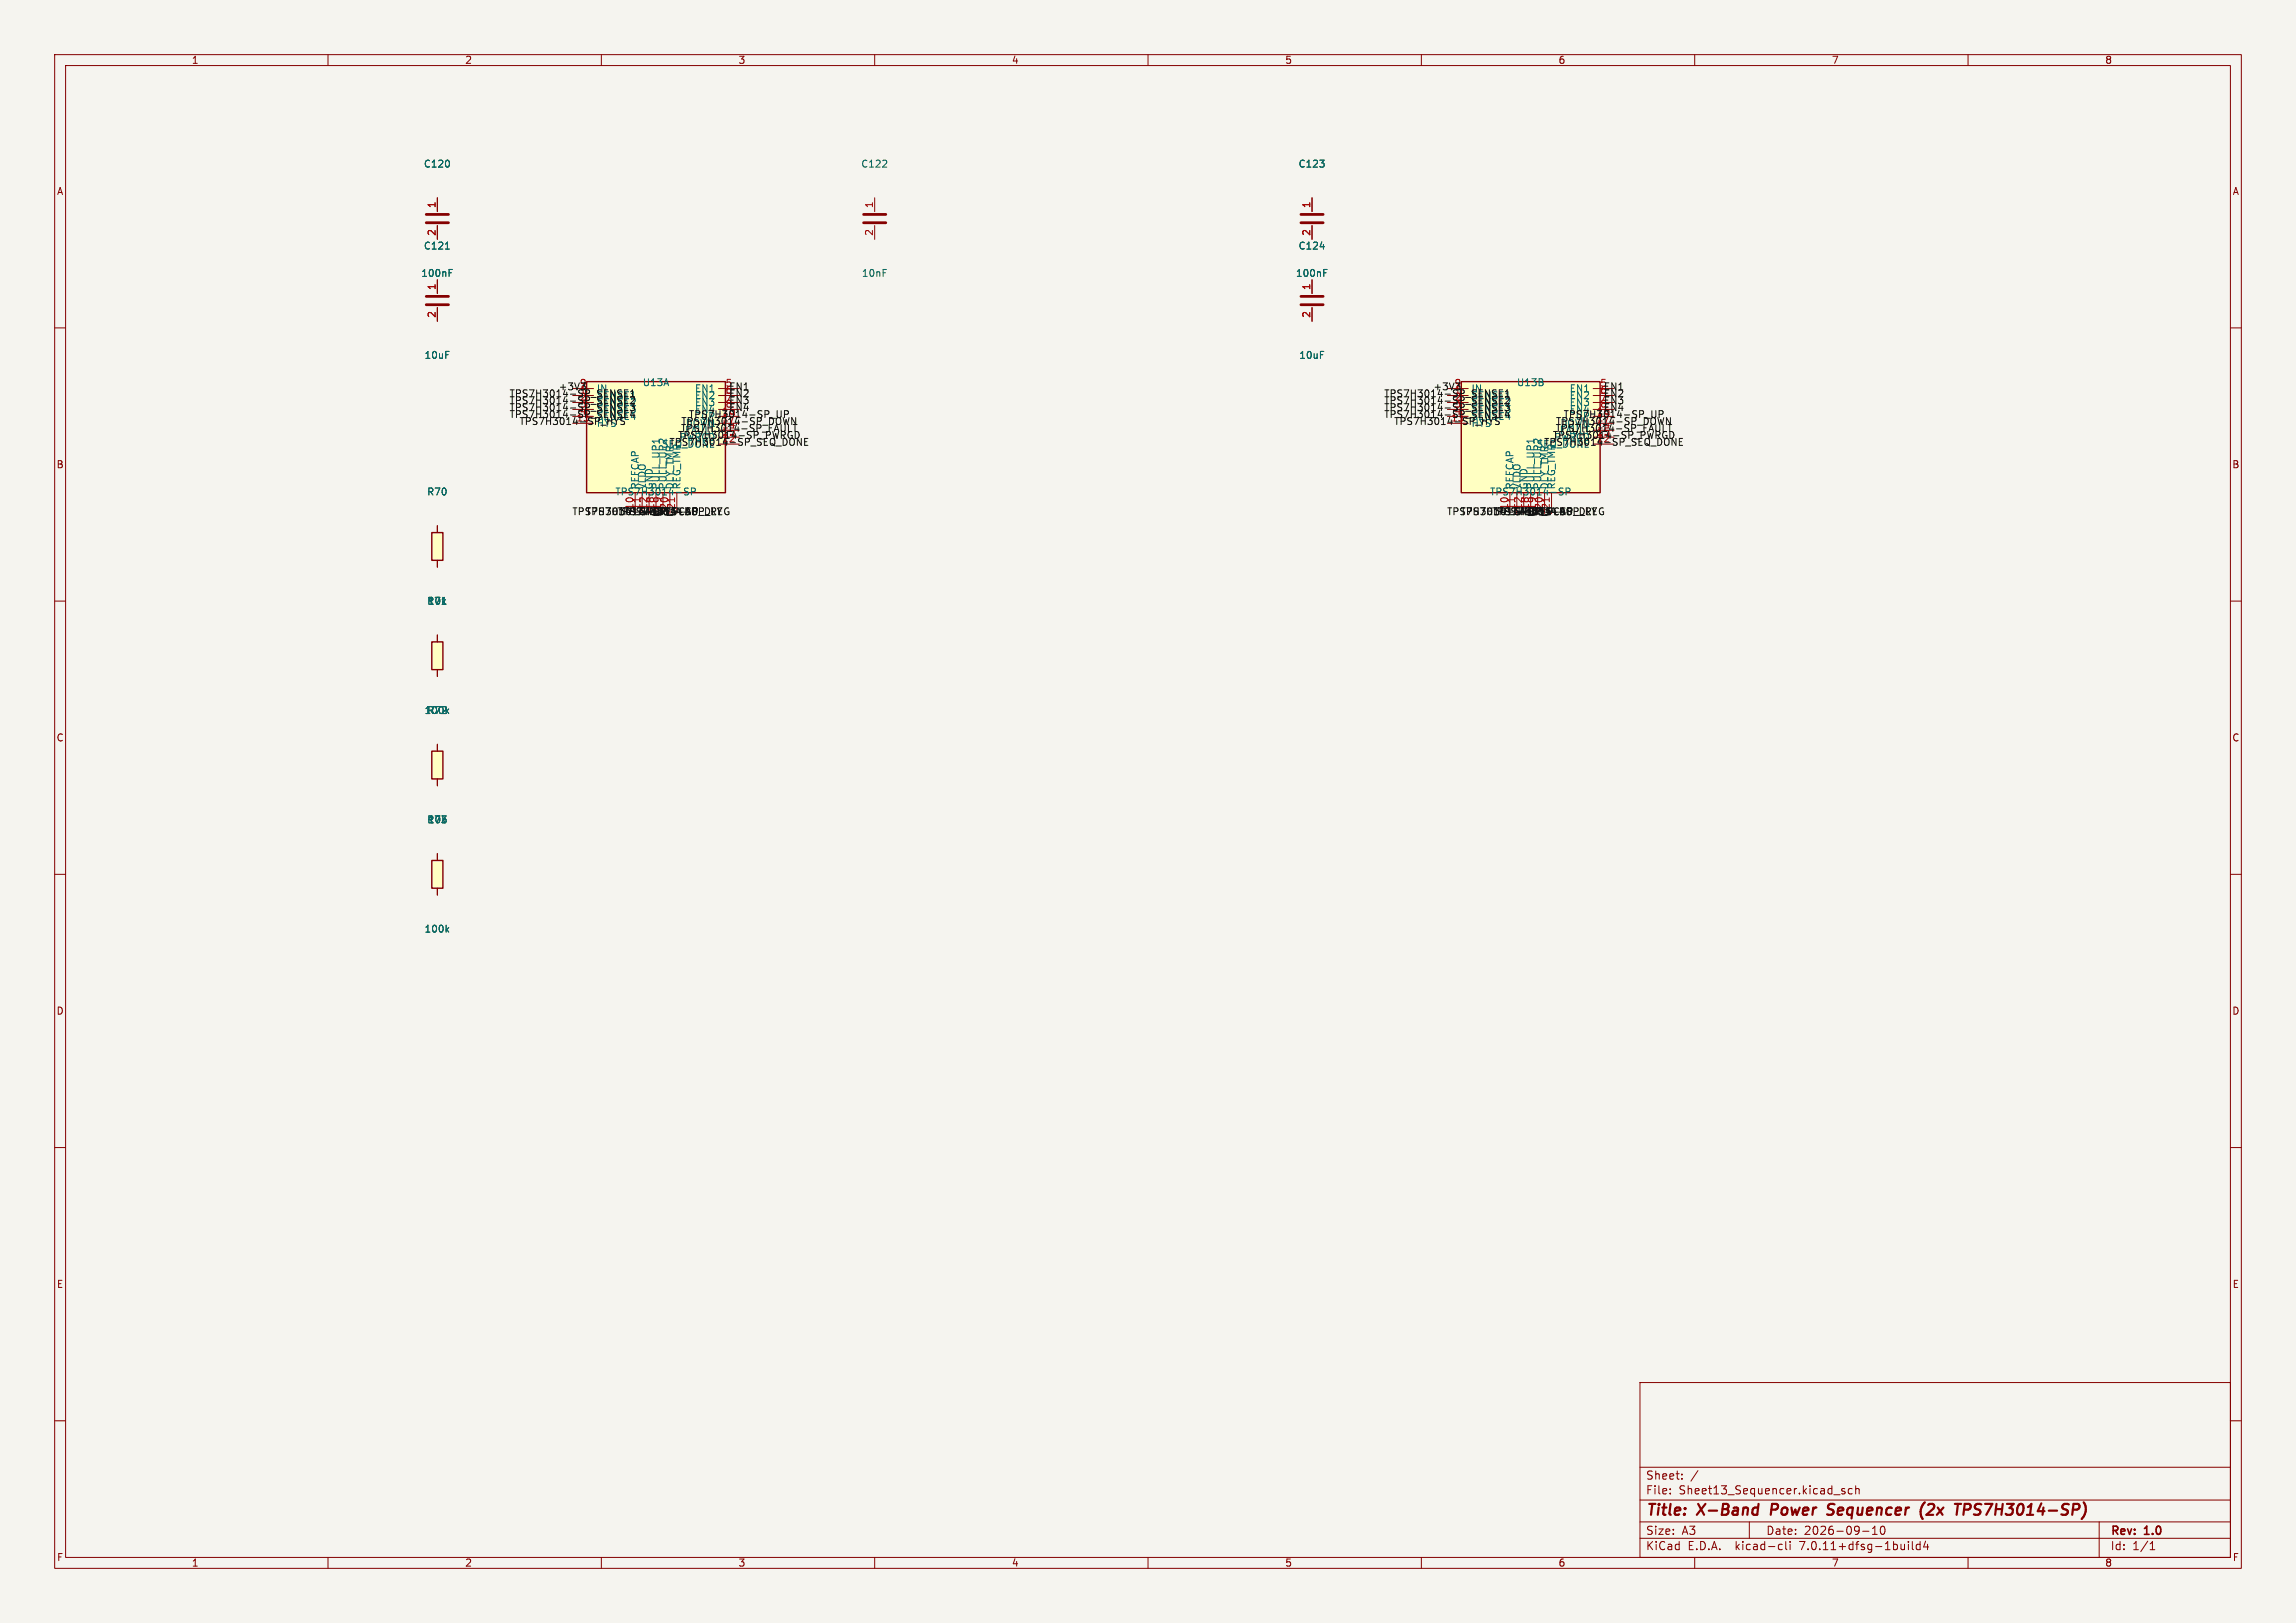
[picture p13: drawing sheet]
<svg xmlns="http://www.w3.org/2000/svg" width="420mm" height="297mm" viewBox="0 0 420 297" stroke-linecap="round" stroke-linejoin="round" font-family="sans-serif">
<defs><g id="words">
<g font-size="2.8" fill="#840000">
<text x="301" y="277.9">Title:</text>
<text x="310.6" y="277.9">X-Band</text>
<text x="324.8" y="277.9">Power</text>
<text x="336" y="277.9">Sequencer</text>
<text x="353.7" y="277.9">(2x</text>
<text x="360.9" y="277.9">TPS7H3014-SP)</text>
</g>
<g font-size="2.1" fill="#840000">
<text x="301" y="273.7">File:</text>
<text x="301" y="271">Sheet:</text>
<text x="307.1" y="273.7">Sheet13_Sequencer.kicad_sch</text>
<text x="301" y="281.1">Size:</text>
<text x="307.6" y="281.1">A3</text>
<text x="323" y="281.1">Date:</text>
<text x="330" y="281.1">2026-09-10</text>
<text x="386" y="281.3">Rev:</text>
<text x="392.4" y="281.3">1.0</text>
<text x="301" y="283.9">KiCad</text>
<text x="308.7" y="283.9">E.D.A.</text>
<text x="317.6" y="283.9">kicad-cli</text>
<text x="329.5" y="283.9">7.0.11+dfsg-1build4</text>
<text x="386" y="283.9">Id:</text>
<text x="390.1" y="283.9">1/1</text>
</g>
<g font-size="1.8" fill="#840000">
<text x="35" y="11.9">1</text>
<text x="85" y="11.9">2</text>
<text x="135" y="11.9">3</text>
<text x="185" y="11.9">4</text>
<text x="235" y="11.9">5</text>
<text x="285" y="11.9">6</text>
<text x="335" y="11.9">7</text>
<text x="385" y="11.9">8</text>
<text x="10.3" y="35.9">A</text>
<text x="408.3" y="35.9">A</text>
<text x="10.3" y="85.9">B</text>
<text x="408.2" y="85.9">B</text>
<text x="10.3" y="135.9">C</text>
<text x="408.2" y="135.9">C</text>
<text x="10.3" y="185.9">D</text>
<text x="408.2" y="185.9">D</text>
<text x="10.3" y="235.9">E</text>
<text x="408.3" y="235.9">E</text>
<text x="10.3" y="285.9">F</text>
<text x="35" y="286.9">1</text>
<text x="85" y="286.9">2</text>
<text x="135" y="286.9">3</text>
<text x="185" y="286.9">4</text>
<text x="235" y="286.9">5</text>
<text x="285" y="286.9">6</text>
<text x="335" y="286.9">7</text>
<text x="385" y="286.9">8</text>
<text x="408.3" y="285.9">F</text>
</g>
<g font-size="1.8" fill="#006464">
<text x="77.4" y="30.9">C120</text>
<text x="157.4" y="30.9">C122</text>
<text x="237.4" y="30.9">C123</text>
<text x="77.4" y="45.9">C121</text>
<text x="237.4" y="45.9">C124</text>
<text x="77" y="50.9">100nF</text>
<text x="157.6" y="50.9">10nF</text>
<text x="237" y="50.9">100nF</text>
<text x="77.6" y="65.9">10uF</text>
<text x="237.6" y="65.9">10uF</text>
<text x="117.5" y="70.9">U13A</text>
<text x="127" y="72">EN1</text>
<text x="277.4" y="70.9">U13B</text>
<text x="287" y="72">EN1</text>
<text x="127" y="73.2">EN2</text>
<text x="127" y="74.5">EN3</text>
<text x="287" y="73.2">EN2</text>
<text x="287" y="74.5">EN3</text>
<text x="117.1" y="89.7" transform="rotate(-90 117.1 89.7)">REFCAP</text>
<text x="118.3" y="89.7" transform="rotate(-90 118.3 89.7)">VLDO</text>
<text x="119.6" y="89.7" transform="rotate(-90 119.6 89.7)">GND</text>
<text x="120.9" y="89.7" transform="rotate(-90 120.9 89.7)">PULL_UP1</text>
<text x="122.1" y="89.7" transform="rotate(-90 122.1 89.7)">PULL_UP2</text>
<text x="277.1" y="89.7" transform="rotate(-90 277.1 89.7)">REFCAP</text>
<text x="278.3" y="89.7" transform="rotate(-90 278.3 89.7)">VLDO</text>
<text x="279.6" y="89.7" transform="rotate(-90 279.6 89.7)">GND</text>
<text x="280.9" y="89.7" transform="rotate(-90 280.9 89.7)">PULL_UP1</text>
<text x="282.1" y="89.7" transform="rotate(-90 282.1 89.7)">PULL_UP2</text>
<text x="78.1" y="90.9">R70</text>
<text x="112.5" y="90.9">TPS7H3014-SP</text>
<text x="272.5" y="90.9">TPS7H3014-SP</text>
<text x="78.1" y="110.9">R71</text>
<text x="78.2" y="110.9">10k</text>
<text x="78.1" y="130.9">R72</text>
<text x="78.2" y="150.9">10k</text>
<text x="77.6" y="170.9">100k</text>
</g>
<g font-size="1.8" fill="#a90000">
<text x="79.7" y="38.2" transform="rotate(-90 79.7 38.2)">1</text>
<text x="159.7" y="38.2" transform="rotate(-90 159.7 38.2)">1</text>
<text x="239.7" y="38.2" transform="rotate(-90 239.7 38.2)">1</text>
<text x="79.7" y="43.2" transform="rotate(-90 79.7 43.2)">2</text>
<text x="159.7" y="43.2" transform="rotate(-90 159.7 43.2)">2</text>
<text x="239.7" y="43.2" transform="rotate(-90 239.7 43.2)">2</text>
<text x="79.7" y="53.2" transform="rotate(-90 79.7 53.2)">1</text>
<text x="239.7" y="53.2" transform="rotate(-90 239.7 53.2)">1</text>
<text x="79.7" y="58.2" transform="rotate(-90 79.7 58.2)">2</text>
<text x="239.7" y="58.2" transform="rotate(-90 239.7 58.2)">2</text>
</g>
<g font-size="1.8" fill="#0f0f0f">
<text x="102.1" y="71.6">+3V3</text>
<text x="106" y="70.9">9</text>
<text x="109.1" y="72">IN</text>
<text x="132.6" y="70.9">5</text>
<text x="133.3" y="71.6">EN1</text>
<text x="262.1" y="71.6">+3V3</text>
<text x="266" y="70.9">9</text>
<text x="269.1" y="72">IN</text>
<text x="292.6" y="70.9">5</text>
<text x="293.3" y="71.6">EN1</text>
<text x="93.1" y="75.4">TPS7H3014-SP_SENSE3</text>
<text x="93.1" y="72.9">TPS7H3014-SP_SENSE1</text>
<text x="93.1" y="74.2">TPS7H3014-SP_SENSE2</text>
<text x="94.9" y="78">TPS7H3014-SP_HYS</text>
<text x="105.4" y="77.2">13</text>
<text x="106" y="72.1">1</text>
<text x="106" y="73.4">2</text>
<text x="106" y="74.7">3</text>
<text x="106" y="75.9">4</text>
<text x="109.1" y="73.2">SENSE1</text>
<text x="109.1" y="74.5">SENSE2</text>
<text x="109.1" y="75.8">SENSE3</text>
<text x="109.1" y="77.1">SENSE4</text>
<text x="124.5" y="78">TPS7H3014-SP_DOWN</text>
<text x="125.9" y="76.7">TPS7H3014-SP_UP</text>
<text x="127" y="75.8">EN4</text>
<text x="128.1" y="77.1">UP</text>
<text x="132" y="75.9">16</text>
<text x="132" y="77.2">17</text>
<text x="132.6" y="72.1">6</text>
<text x="132.6" y="73.4">7</text>
<text x="132.6" y="74.7">8</text>
<text x="133.3" y="72.9">EN2</text>
<text x="133.3" y="74.2">EN3</text>
<text x="133.3" y="75.4">EN4</text>
<text x="253.1" y="72.9">TPS7H3014-SP_SENSE1</text>
<text x="253.1" y="74.2">TPS7H3014-SP_SENSE2</text>
<text x="253.1" y="75.4">TPS7H3014-SP_SENSE3</text>
<text x="254.9" y="78">TPS7H3014-SP_HYS</text>
<text x="265.4" y="77.2">13</text>
<text x="266" y="72.1">1</text>
<text x="266" y="73.4">2</text>
<text x="266" y="74.7">3</text>
<text x="266" y="75.9">4</text>
<text x="269.1" y="73.2">SENSE1</text>
<text x="269.1" y="74.5">SENSE2</text>
<text x="269.1" y="75.8">SENSE3</text>
<text x="269.1" y="77.1">SENSE4</text>
<text x="284.5" y="78">TPS7H3014-SP_DOWN</text>
<text x="285.9" y="76.7">TPS7H3014-SP_UP</text>
<text x="287" y="75.8">EN4</text>
<text x="288.1" y="77.1">UP</text>
<text x="292" y="75.9">16</text>
<text x="292" y="77.2">17</text>
<text x="292.6" y="72.1">6</text>
<text x="292.6" y="73.4">7</text>
<text x="292.6" y="74.7">8</text>
<text x="293.3" y="72.9">EN2</text>
<text x="293.3" y="74.2">EN3</text>
<text x="293.3" y="75.4">EN4</text>
<text x="109.1" y="78.3">HYS</text>
<text x="121" y="82.1">SEQ_DONE</text>
<text x="122.3" y="81.8">TPS7H3014-SP_SEQ_DONE</text>
<text x="124" y="80.5">TPS7H3014-SP_PWRGD</text>
<text x="124.2" y="80.9">PWRGD 22</text>
<text x="124.5" y="79.2">TPS7H3014-SP_FAULT</text>
<text x="125.2" y="79.6">FAULT 15</text>
<text x="125.3" y="78.3">DOWN 14</text>
<text x="269.1" y="78.3">HYS</text>
<text x="281" y="82.1">SEQ_DONE</text>
<text x="282.3" y="81.8">TPS7H3014-SP_SEQ_DONE</text>
<text x="283.9" y="80.5">TPS7H3014-SP_PWRGD</text>
<text x="284.2" y="80.9">PWRGD 22</text>
<text x="284.5" y="79.2">TPS7H3014-SP_FAULT</text>
<text x="285.2" y="79.6">FAULT 15</text>
<text x="285.3" y="78.3">DOWN 14</text>
<text x="123.4" y="89.7" transform="rotate(-90 123.4 89.7)">DLY_TMR</text>
<text x="124.7" y="89.7" transform="rotate(-90 124.7 89.7)">REG_TMR</text>
<text x="283.4" y="89.7" transform="rotate(-90 283.4 89.7)">DLY_TMR</text>
<text x="284.7" y="89.7" transform="rotate(-90 284.7 89.7)">REG_TMR</text>
<text x="107.1" y="94.5">TPS7H3014-SP_VLDO</text>
<text x="112.8" y="94.5">TPS7H3014-SP_DLY</text>
<text x="113.9" y="94.5">TPS7H3014-SP_REG</text>
<text x="115.9" y="93.4" transform="rotate(-90 115.9 93.4)">10</text>
<text x="116.7" y="94.5">GND</text>
<text x="117.2" y="93.4" transform="rotate(-90 117.2 93.4)">11</text>
<text x="118.5" y="93.4" transform="rotate(-90 118.5 93.4)">12</text>
<text x="118.6" y="94.5">+3V3</text>
<text x="119.7" y="93.4" transform="rotate(-90 119.7 93.4)">18</text>
<text x="121" y="93.4" transform="rotate(-90 121 93.4)">19</text>
<text x="122.3" y="93.4" transform="rotate(-90 122.3 93.4)">20</text>
<text x="123.6" y="93.4" transform="rotate(-90 123.6 93.4)">21</text>
<text x="267.1" y="94.5">TPS7H3014-SP_VLDO</text>
<text x="272.8" y="94.5">TPS7H3014-SP_DLY</text>
<text x="273.9" y="94.5">TPS7H3014-SP_REG</text>
<text x="275.9" y="93.4" transform="rotate(-90 275.9 93.4)">10</text>
<text x="276.7" y="94.5">GND</text>
<text x="277.2" y="93.4" transform="rotate(-90 277.2 93.4)">11</text>
<text x="277.4" y="94.5">+3V3</text>
<text x="278.5" y="93.4" transform="rotate(-90 278.5 93.4)">12</text>
<text x="279.7" y="93.4" transform="rotate(-90 279.7 93.4)">18</text>
<text x="281" y="93.4" transform="rotate(-90 281 93.4)">19</text>
<text x="282.3" y="93.4" transform="rotate(-90 282.3 93.4)">20</text>
<text x="283.6" y="93.4" transform="rotate(-90 283.6 93.4)">21</text>
</g>
</g></defs>
<path d="M0 0h420v297h-420z" fill="#f5f4ef" stroke="#f5f4ef" stroke-width=".18"/>
<g fill="none" stroke="#840000" stroke-width=".18">
<path d="M10 10h400v277h-400zM12 12h396v273h-396zM60 10v2M110 10v2M160 10v2M210 10v2M260 10v2M310 10v2M360 10v2M80 36.2v2.5M160 36.2v2.5M240 36.2v2.5"/>
<path d="M10 60h2M80 41.3v2.5M80 51.2v2.5M80 56.3v2.5M160 41.3v2.5M240 41.3v2.5M240 51.2v2.5M240 56.3v2.5M408 60h2M104.8 72.4h3.8M104.8 77.5h3.8M104.8 76.2h3.8"/>
<path d="M104.8 73.7h3.8M104.8 74.9h3.8M104.8 71.1h3.8M131.4 72.4h3.8M131.4 77.5h3.8M131.4 78.7h3.8M131.4 76.2h3.8M131.4 73.7h3.8M131.4 74.9h3.8M131.4 71.1h3.8M264.8 72.4h3.8M264.8 77.5h3.8"/>
<path d="M264.8 76.2h3.8M264.8 73.7h3.8M264.8 74.9h3.8M264.8 71.1h3.8M291.4 72.4h3.8M291.4 77.5h3.8M291.4 78.7h3.8M291.4 76.2h3.8M291.4 73.7h3.8M291.4 74.9h3.8M291.4 71.1h3.8M80 96.2v1.3"/>
<path d="M116.2 90.2v3.8M117.5 90.2v3.8M118.7 90.2v3.8M120 90.2v3.8M121.3 90.2v3.8M122.5 90.2v3.8M123.8 90.2v3.8M131.4 80h3.8M131.4 81.3h3.8M276.2 90.2v3.8M277.5 90.2v3.8M278.7 90.2v3.8"/>
<path d="M280 90.2v3.8M281.3 90.2v3.8M282.5 90.2v3.8M283.8 90.2v3.8M291.4 80h3.8M291.4 81.3h3.8M10 110h2M80 102.5v1.3M80 116.2v1.3M408 110h2M80 122.5v1.3M80 136.2v1.3"/>
<path d="M10 160h2M80 142.5v1.3M80 156.2v1.3M408 160h2M80 162.5v1.3M10 210h2M408 210h2M10 260h2M300 253h108v32h-108zM408 260h2M300 278.5h108M300 274.5h108"/>
<path d="M300 268.5h108M305.5 273.2v.2M305.5 272.5v.1M307.7 270.5v.2M307.7 269.8v.1M310.6 269.1l-1.3 1.9M320 278.5v3M335.4 273.5h1.2M337.4 272.5l-.3-.1-.2 .2v.2l.5 .2v.3h-.5M338.8 272.5l-.4-.1-.3 .3v.4l.1 .2h.6M339.4 272.5l.3-.1 .3 .1 .1 .9M339.4 271.9v1.5"/>
<path d="M342.5 279.7l.4-.4v1.5M344.1 279.4a.81 .81 0 0 0 .3 1.4l.3-.2 .1-.4-.1-.8M384 278.5v6.5M60 285v2M110 285v2M160 285v2M210 285v2M260 285v2M300 281.5h108M310 285v2M325.6 282.6l.4 .1M326 283.5l-.4 .1"/>
<path d="M326.7 282.1v1.3l.2 .2M327.4 282.1v.1M327.4 282.6v1M340.7 280.2h1.2M342.5 280.8h.9M349.1 282.1v.1M349.1 282.6v1M349.8 282.1v1.3l.2 .2M351.2 282.7l-.4-.1-.3 .3v.4l.2 .2h.5M351.2 282.1v1.5M352.2 282l-.3 1.1h.9M352.6 282.6v1"/>
<path d="M360 285v2M393.3 283.6h.9M393.3 282.5l.4-.4v1.5"/>
</g>
<path d="M321.7 275.2l-.3 2M324.2 275.2l-.3 2M335.3 277a.85 .85 0 0 1-1.1 .1M335.3 275.2l-.7 .1a.46 .46 0 0 0-.2 .5 .46 .46 0 0 0 .3 .4l.6 .1M351.4 277.4l.3 .6M352.1 274.9l-.5 .6-.2 .8M353 275.2l-.3 .2M353.7 276.1l-1.3 1.1h1.2M360.3 275.3l-.9-.1-.3 2M360.3 276.1l-.3 .2h-.7" fill="none" stroke="#840000" stroke-width=".4"/>
<path d="M78 39.2h4M158 39.2h4M238 39.2h4M78 55.8h4M78 54.2h4M78 40.8h4M158 40.8h4M238 55.8h4M238 54.2h4M238 40.8h4" fill="none" stroke="#840000" stroke-width=".51"/>
<g fill="none" stroke="#006464" stroke-width=".18">
<path d="M81.5 45.6h.7M82.1 49.9h.5M82.1 49.3h.7M241.5 45.2h.8M242.1 49.9h.5M242.1 49.3h.7M125.4 89.9l.4 .1 .1 .3-.2 .3h-.3M125.4 89.3l.5 .1M126.5 90l.6-.1 .1-.2-.1-.3-.6-.1v1.3M285.4 89.9l.4 .1 .1 .3-.2 .3h-.3M285.4 89.3l.5 .1M286.5 90l.6-.1 .1-.2-.1-.3-.6-.1v1.3"/>
<path d="M81.7 130.1l.4 .5M82.1 129.7l-.5 .5M81.7 170.1l.4 .5M82.1 169.7l-.5 .5"/>
</g>
<g fill="#ffffc2" stroke="#ffffc2" stroke-width=".18">
<path d="M267.3 69.8h25.4v20.4h-25.4z"/>
<path d="M79 157.5h2v5h-2z"/>
<path d="M79 97.5h2v5h-2z"/>
<path d="M79 117.5h2v5h-2z"/>
<path d="M107.3 69.8h25.4v20.4h-25.4z"/>
<path d="M79 137.5h2v5h-2z"/>
</g>
<path d="M107.3 69.8h25.4v20.4h-25.4zM267.3 69.8h25.4v20.4h-25.4zM79 97.5h2v5h-2zM79 117.5h2v5h-2zM79 137.5h2v5h-2zM79 157.5h2v5h-2z" fill="none" stroke="#840000" stroke-width=".25"/>
<path d="M123.4 91.1v.7M283.4 91.1v.7" fill="none" stroke="#a90000" stroke-width=".18"/>
<g fill="none" stroke="#0f0f0f" stroke-width=".18">
<path d="M93.7 75.2v1.2M94.5 75.2v1.2M97.7 75.2l-.6 1.2M98.2 75.2v1.2M98.9 75.2v1.2M102.2 75.2v1.2M103.7 75.6v.8M142.9 75.2v1M143.5 75.8h.6l.1-.2v-.3l-.7-.1v1.2M144.3 76.4l-.3 1.3M144.7 79.7h.2v.4M144.7 79h.2"/>
<path d="M145.1 77.7h.7M145.4 77.7v1.3M145.6 76.4v1.3l-.8-1.3v1.3M146.1 79.9l.1-.4-.1-.4-.6-.1v1.2M253.7 75.2v1.2M254.5 75.2v1.2M257.7 75.2l-.6 1.2M258.2 75.2v1.2M258.9 75.2v1.2M262.2 75.2v1.2M263.7 75.6v.8M302.9 75.2v1"/>
<path d="M303.5 75.8h.6l.1-.2v-.3l-.7-.1v1.2M304.3 76.4l-.3 1.3M304.7 79.7h.2v.4M304.7 79h.2M305.1 77.7h.7M305.4 77.7v1.3M305.6 76.4v1.3l-.8-1.3v1.3M306.1 79.9l.1-.4-.1-.4-.6-.1v1.2M104.8 92.9h.7M105.2 92.9v1.3M106.6 93l-.6-.1v1.3M106.6 93.5l-.6 .1"/>
<path d="M131.5 93.5h.4M131.5 94.2h.6M131.5 92.9h.6M132 92.9l-.4 .7M133.3 93a.59 .59 0 0 0-.8 .6 .59 .59 0 0 0 .8 .5v-.4h-.2M145.9 80.2l.7 1.3v-1.3M147.2 80.8h.4M147.8 80.2h-.6v1.3h.6M264.8 92.9h.7M265.2 92.9v1.3M266.6 93l-.6-.1v1.3M266.6 93.5l-.6 .1"/>
<path d="M291.5 93.5h.4M291.5 94.2h.6M291.5 92.9h.6M292 92.9l-.4 .7M293.3 93a.59 .59 0 0 0-.8 .6 .59 .59 0 0 0 .8 .5v-.4h-.2M305.9 80.2l.7 1.3v-1.3M307.2 80.8h.4M307.8 80.2h-.6v1.3h.6"/>
</g>
<use href="#words"/>
</svg>
